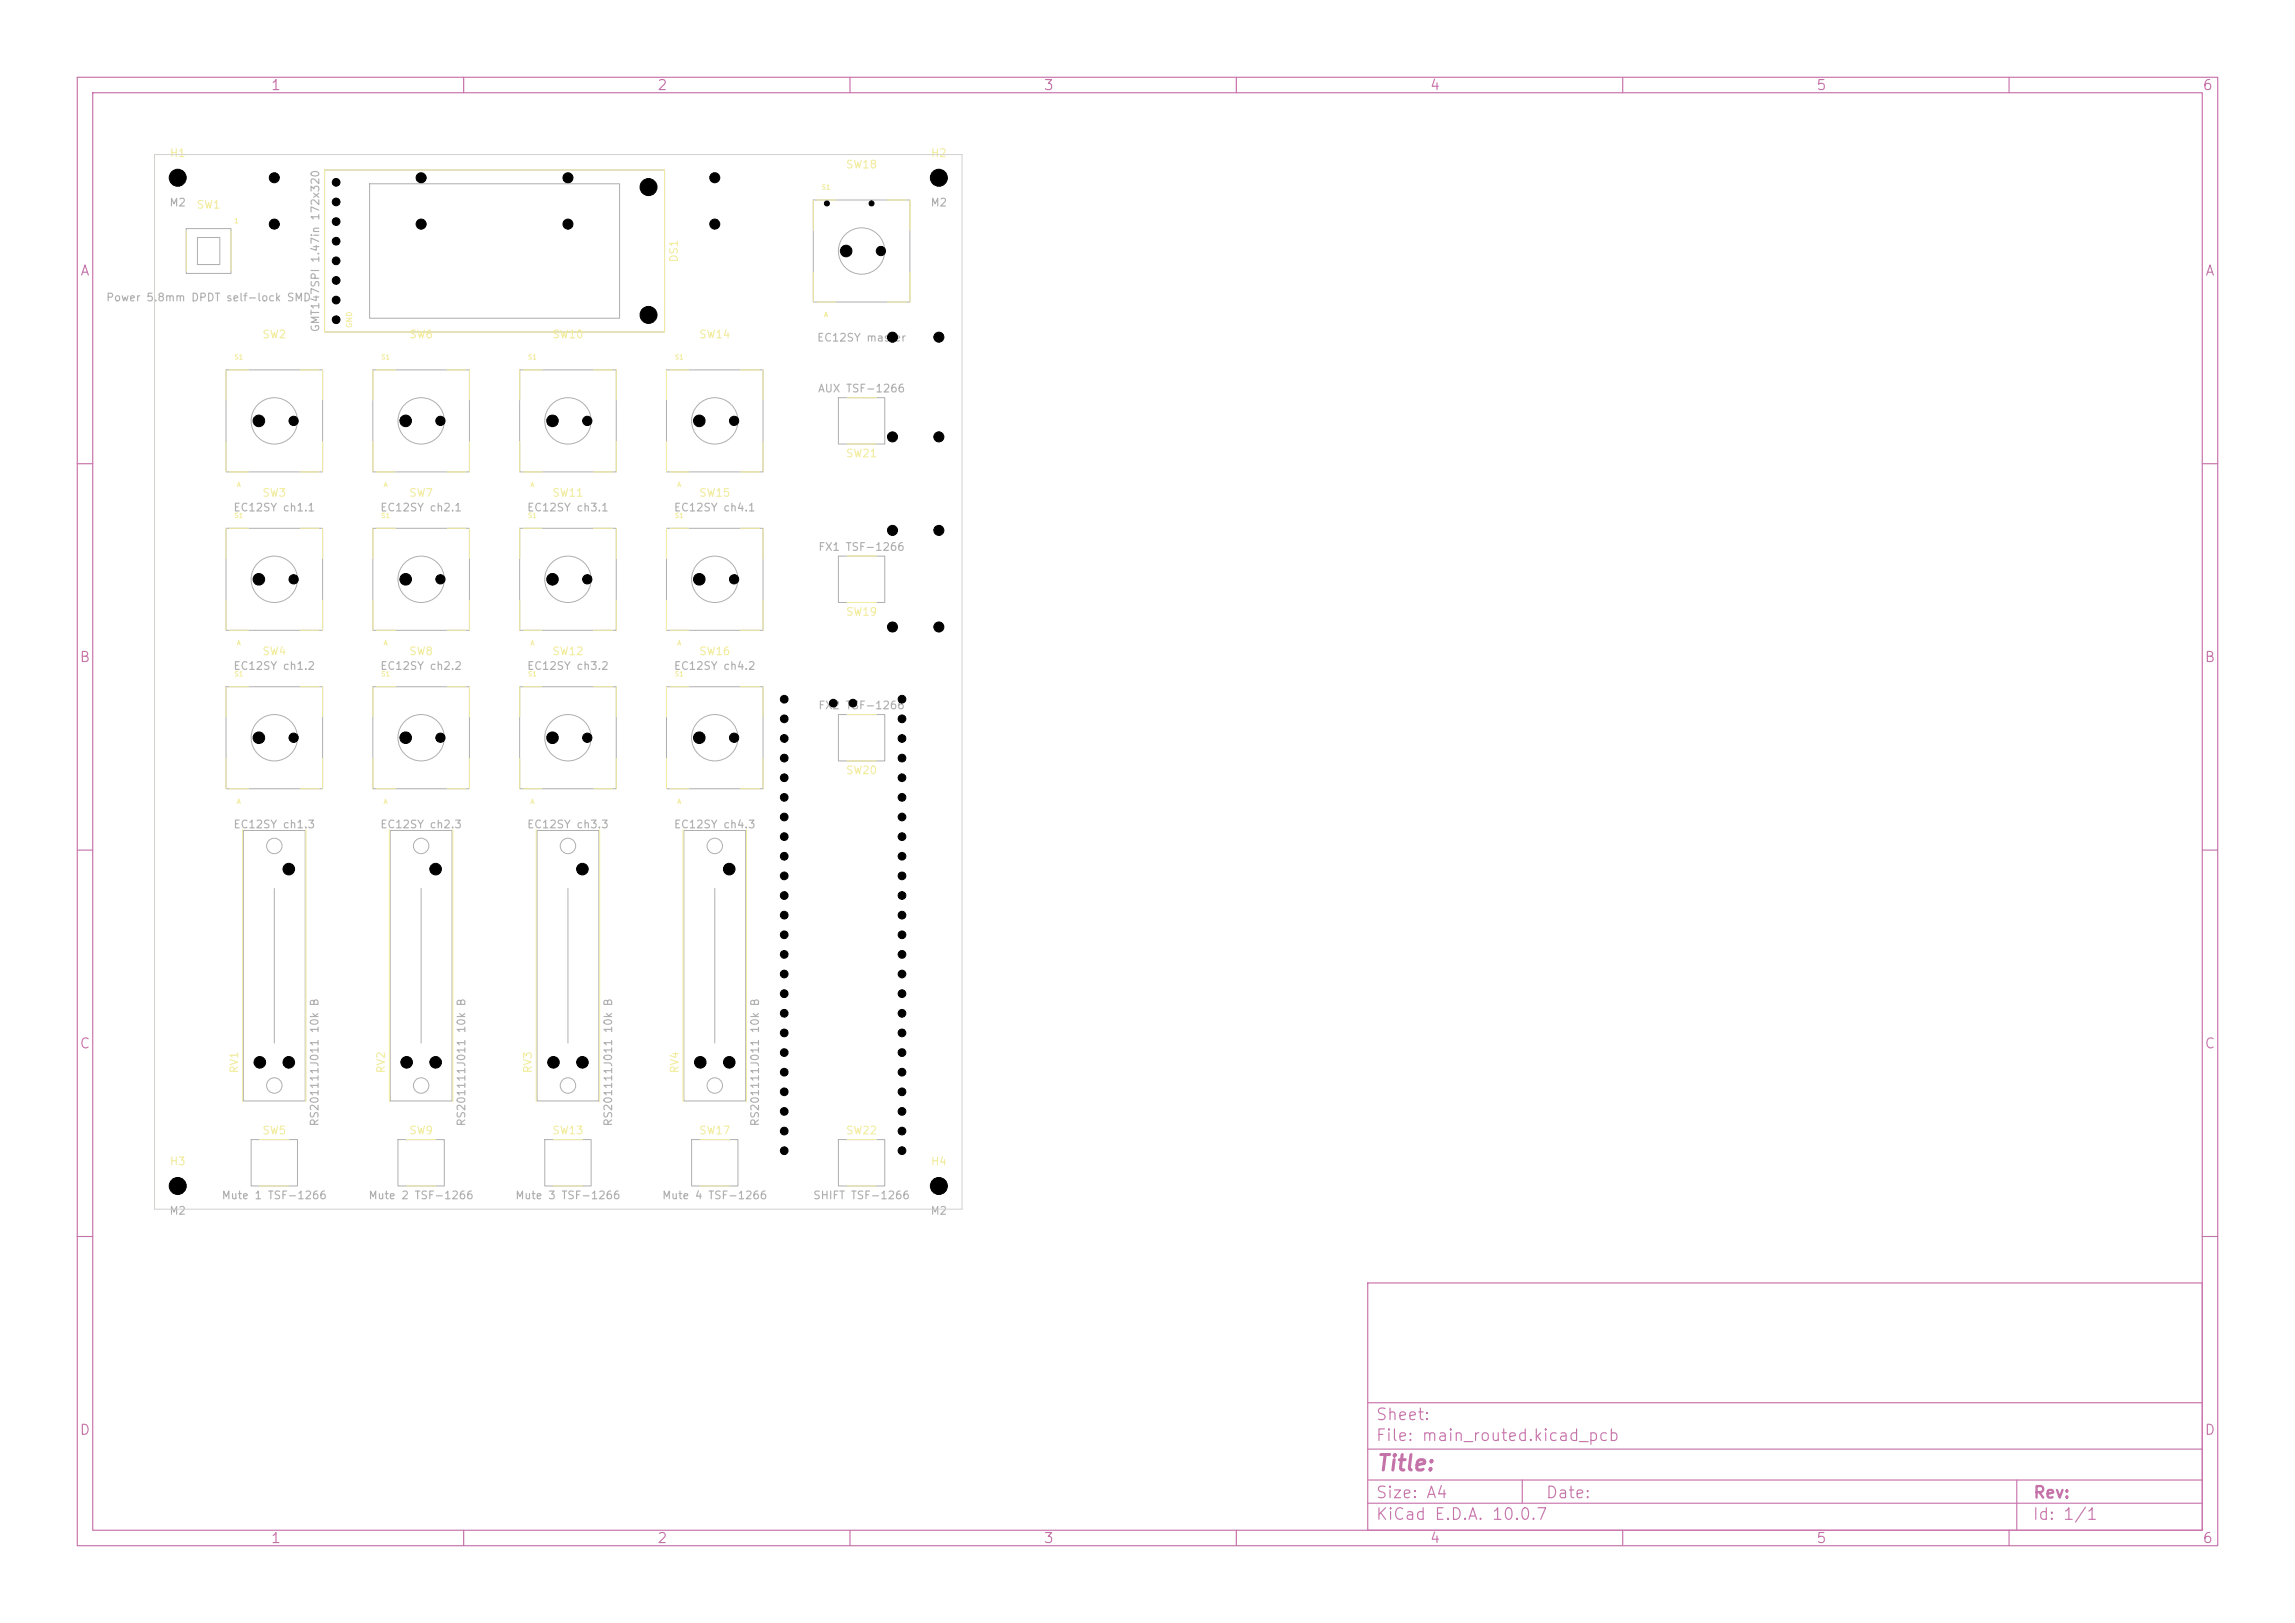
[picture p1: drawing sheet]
<svg xmlns="http://www.w3.org/2000/svg" width="297mm" height="210mm" viewBox="0 0 297 210" stroke-linecap="round" stroke-linejoin="round" font-family="sans-serif">
<defs><g id="words">
<text font-size="2" fill="#c872ab" x="178" y="190.8">Title:</text>
<g font-size="1.5" fill="#c872ab">
<text x="178" y="184.1">Sheet:</text>
<text x="178" y="186.8">File: main_routed.kicad_pcb</text>
<text x="178" y="197">KiCad E.D.A. 10.0.7</text>
<text x="178" y="194.2">Size: A4</text>
<text x="200" y="194.2">Date:</text>
<text x="263" y="197">Id: 1/1</text>
<text x="263" y="194.2">Rev:</text>
</g>
<g font-size="1.3" fill="#c872ab">
<text x="35" y="12">1</text>
<text x="85" y="12">2</text>
<text x="135" y="12">3</text>
<text x="185" y="12">4</text>
<text x="235" y="12">5</text>
<text x="285" y="12">6</text>
<text x="10.3" y="36">A</text>
<text x="285.3" y="36">A</text>
<text x="10.2" y="86">B</text>
<text x="285.2" y="86">B</text>
<text x="10.2" y="136">C</text>
<text x="285.2" y="136">C</text>
<text x="10.2" y="186">D</text>
<text x="285.2" y="186">D</text>
<text x="35" y="200">1</text>
<text x="85" y="200">2</text>
<text x="135" y="200">3</text>
<text x="185" y="200">4</text>
<text x="235" y="200">5</text>
<text x="285" y="200">6</text>
</g>
<g font-size="1" fill="#f2eda1">
<text x="21.9" y="20.6">H1</text>
<text x="109.4" y="22">SW18</text>
<text x="120.4" y="20.6">H2</text>
<text x="25.4" y="27.2">SW1</text>
<text x="88" y="34" transform="rotate(-90 88 34)">DS1</text>
<text x="33.9" y="44">SW2</text>
<text x="52.9" y="44">SW6</text>
<text x="71.4" y="44">SW10</text>
<text x="90.4" y="44">SW14</text>
<text x="109.4" y="59.4">SW21</text>
<text x="33.9" y="64.5">SW3</text>
<text x="52.9" y="64.5">SW7</text>
<text x="71.4" y="64.5">SW11</text>
<text x="90.4" y="64.5">SW15</text>
<text x="109.4" y="79.9">SW19</text>
<text x="33.9" y="85">SW4</text>
<text x="52.9" y="85">SW8</text>
<text x="71.4" y="85">SW12</text>
<text x="90.4" y="85">SW16</text>
<text x="109.4" y="100.4">SW20</text>
<text x="31.1" y="139" transform="rotate(-90 31.1 139)">RV1</text>
<text x="50.1" y="139" transform="rotate(-90 50.1 139)">RV2</text>
<text x="69.1" y="139" transform="rotate(-90 69.1 139)">RV3</text>
<text x="88.1" y="139" transform="rotate(-90 88.1 139)">RV4</text>
<text x="33.9" y="147">SW5</text>
<text x="52.9" y="147">SW9</text>
<text x="71.4" y="147">SW13</text>
<text x="90.4" y="147">SW17</text>
<text x="109.4" y="147">SW22</text>
<text x="21.9" y="151">H3</text>
<text x="120.4" y="151">H4</text>
</g>
<g font-size="1" fill="#afafaf">
<text x="21.9" y="27">M2</text>
<text x="120.4" y="27">M2</text>
<text x="13.7" y="39.2">Power 5.8mm DPDT self-lock SMD</text>
<text x="41.6" y="43.1" transform="rotate(-90 41.6 43.1)">GMT147SPI 1.47in 172x320</text>
<text x="105.7" y="44.4">EC12SY master</text>
<text x="105.8" y="51">AUX TSF-1266</text>
<text x="30.1" y="66.4">EC12SY ch1.1</text>
<text x="49.1" y="66.4">EC12SY ch2.1</text>
<text x="68.1" y="66.4">EC12SY ch3.1</text>
<text x="87.1" y="66.4">EC12SY ch4.1</text>
<text x="105.8" y="71.5">FX1 TSF-1266</text>
<text x="30.1" y="86.9">EC12SY ch1.2</text>
<text x="49.1" y="86.9">EC12SY ch2.2</text>
<text x="68.1" y="86.9">EC12SY ch3.2</text>
<text x="87.1" y="86.9">EC12SY ch4.2</text>
<text x="105.8" y="92">FX2 TSF-1266</text>
<text x="30.1" y="107.4">EC12SY ch1.3</text>
<text x="49.1" y="107.4">EC12SY ch2.3</text>
<text x="68.1" y="107.4">EC12SY ch3.3</text>
<text x="87.1" y="107.4">EC12SY ch4.3</text>
<text x="41.5" y="145.8" transform="rotate(-90 41.5 145.8)">RS201111J011 10k B</text>
<text x="60.5" y="145.8" transform="rotate(-90 60.5 145.8)">RS201111J011 10k B</text>
<text x="79.5" y="145.8" transform="rotate(-90 79.5 145.8)">RS201111J011 10k B</text>
<text x="98.5" y="145.8" transform="rotate(-90 98.5 145.8)">RS201111J011 10k B</text>
<text x="28.6" y="155.4">Mute 1 TSF-1266</text>
<text x="47.6" y="155.4">Mute 2 TSF-1266</text>
<text x="66.6" y="155.4">Mute 3 TSF-1266</text>
<text x="85.6" y="155.4">Mute 4 TSF-1266</text>
<text x="105.2" y="155.4">SHIFT TSF-1266</text>
<text x="21.9" y="157.4">M2</text>
<text x="120.4" y="157.4">M2</text>
</g>
<text font-size=".7" fill="#f2eda1" x="45.7" y="42.5" transform="rotate(-90 45.7 42.5)">GND</text>
<g font-size=".6" fill="#f2eda1">
<text x="30.3" y="29">1</text>
<text x="106.3" y="24.7">S1</text>
<text x="106.6" y="41.2">A</text>
<text x="30.3" y="46.7">S1</text>
<text x="49.3" y="46.7">S1</text>
<text x="68.3" y="46.7">S1</text>
<text x="87.3" y="46.7">S1</text>
<text x="30.6" y="63.2">A</text>
<text x="49.6" y="63.2">A</text>
<text x="68.6" y="63.2">A</text>
<text x="87.6" y="63.2">A</text>
<text x="30.3" y="67.2">S1</text>
<text x="49.3" y="67.2">S1</text>
<text x="68.3" y="67.2">S1</text>
<text x="87.3" y="67.2">S1</text>
<text x="30.6" y="83.7">A</text>
<text x="49.6" y="83.7">A</text>
<text x="68.6" y="83.7">A</text>
<text x="87.6" y="83.7">A</text>
<text x="30.3" y="87.7">S1</text>
<text x="49.3" y="87.7">S1</text>
<text x="68.3" y="87.7">S1</text>
<text x="87.3" y="87.7">S1</text>
<text x="30.6" y="104.2">A</text>
<text x="49.6" y="104.2">A</text>
<text x="68.6" y="104.2">A</text>
<text x="87.6" y="104.2">A</text>
</g>
</g></defs>
<g fill="none" stroke="#c872ab" stroke-width=".15">
<path d="M10 10h277v190h-277zM12 12h273v186h-273zM60 10v2M110 10v2M160 10v2M210 10v2M260 10v2M10 60h2M285 60h2M10 110h2M285 110h2M10 160h2"/>
<path d="M177 166h108v32h-108zM285 160h2M60 198v2M110 198v2M160 198v2M177 194.5h108M177 191.5h108M177 187.5h108M177 181.5h108M197 191.5v3M210 198v2M260 198v2"/>
<path d="M261 191.5v6.5"/>
</g>
<g fill="none" stroke="#afafaf" stroke-width=".13">
<path d="M24.1 29.6h5.8v5.8h-5.8zM25.6 30.7h2.9v3.5h-2.9zM42 22h44v21h-44zM47.8 23.8h32.4v17.4h-32.4zM105.2 25.9h12.6v13.2h-12.6zM29.2 47.9h12.5v13.2h-12.5zM48.3 47.9h12.4v13.2h-12.4zM67.3 47.9h12.4v13.2h-12.4zM86.3 47.9h12.5v13.2h-12.5zM108.5 51.5h6v6h-6zM29.2 68.4h12.5v13.2h-12.5zM48.3 68.4h12.4v13.2h-12.4z"/>
<path d="M67.3 68.4h12.4v13.2h-12.4zM86.3 68.4h12.5v13.2h-12.5zM108.5 72h6v6h-6zM29.2 88.9h12.5v13.2h-12.5zM48.3 88.9h12.4v13.2h-12.4zM67.3 88.9h12.4v13.2h-12.4zM86.3 88.9h12.5v13.2h-12.5zM108.5 92.5h6v6h-6zM31.5 107.5h8v35h-8zM35.5 115v20M50.5 107.5h8v35h-8zM54.5 115v20"/>
<path d="M69.5 107.5h8v35h-8zM73.5 115v20M88.5 107.5h8v35h-8zM92.5 115v20M32.5 147.5h6v6h-6zM51.5 147.5h6v6h-6zM70.5 147.5h6v6h-6zM89.5 147.5h6v6h-6zM108.5 147.5h6v6h-6z"/>
<circle cx="111.5" cy="32.5" r="3"/>
<circle cx="35.5" cy="54.5" r="3"/>
<circle cx="54.5" cy="54.5" r="3"/>
<circle cx="73.5" cy="54.5" r="3"/>
<circle cx="92.5" cy="54.5" r="3"/>
<circle cx="35.5" cy="75" r="3"/>
<circle cx="54.5" cy="75" r="3"/>
<circle cx="73.5" cy="75" r="3"/>
<circle cx="92.5" cy="75" r="3"/>
<circle cx="35.5" cy="95.5" r="3"/>
<circle cx="54.5" cy="95.5" r="3"/>
<circle cx="73.5" cy="95.5" r="3"/>
<circle cx="92.5" cy="95.5" r="3"/>
<circle cx="35.5" cy="109.5" r="1"/>
<circle cx="54.5" cy="109.5" r="1"/>
<circle cx="73.5" cy="109.5" r="1"/>
<circle cx="92.5" cy="109.5" r="1"/>
<circle cx="35.5" cy="140.5" r="1"/>
<circle cx="54.5" cy="140.5" r="1"/>
<circle cx="73.5" cy="140.5" r="1"/>
<circle cx="92.5" cy="140.5" r="1"/>
</g>
<g fill="none" stroke="#f2eda1" stroke-width=".13">
<path d="M24.1 29.9v5.2M29.9 29.9v5.2M42 22h44v21h-44zM105.2 25.9v3.9M105.2 35.2v3.9M105.7 25.9h2.4M105.7 39.1h2.4M114.8 25.9h2.5M114.8 39.1h2.5M117.8 25.9v3.9M117.8 35.2v3.9M29.2 47.9v3.9"/>
<path d="M29.2 57.2v3.9M29.7 47.9h2.4M38.8 47.9h2.5M41.7 47.9v3.9M41.7 57.2v3.9M48.2 47.9v3.9M48.2 57.2v3.9M48.7 47.9h2.4M57.8 47.9h2.5M60.7 47.9v3.9M60.7 57.2v3.9M67.3 47.9v3.9"/>
<path d="M67.3 57.2v3.9M67.7 47.9h2.4M76.9 47.9h2.4M79.8 47.9v3.9M79.8 57.2v3.9M86.2 47.9v3.9M86.2 57.2v3.9M86.7 47.9h2.4M95.8 47.9h2.5M98.7 47.9v3.9M98.7 57.2v3.9M109.6 51.5h3.8"/>
<path d="M109.6 57.5h3.8M29.2 68.4v3.9M29.2 77.7v3.9M29.7 68.4h2.4M29.7 61.1h2.4M38.8 68.4h2.5M38.8 61.1h2.5M41.7 68.4v3.9M41.7 77.7v3.9M48.2 68.4v3.9M48.2 77.7v3.9M48.7 68.4h2.4"/>
<path d="M48.7 61.1h2.4M57.8 68.4h2.5M57.8 61.1h2.5M60.7 68.4v3.9M60.7 77.7v3.9M67.3 68.4v3.9M67.3 77.7v3.9M67.7 68.4h2.4M67.7 61.1h2.4M76.9 68.4h2.4M76.9 61.1h2.4M79.8 68.4v3.9"/>
<path d="M79.8 77.7v3.9M86.2 68.4v3.9M86.2 77.7v3.9M86.7 68.4h2.4M86.7 61.1h2.4M95.8 68.4h2.5M95.8 61.1h2.5M98.7 68.4v3.9M98.7 77.7v3.9M109.6 72h3.8M109.6 78h3.8M29.2 88.9v3.9"/>
<path d="M29.2 98.2v3.9M29.7 88.9h2.4M29.7 81.6h2.4M38.8 88.9h2.5M38.8 81.6h2.5M41.7 88.9v3.9M41.7 98.2v3.9M48.2 88.9v3.9M48.2 98.2v3.9M48.7 88.9h2.4M48.7 81.6h2.4M57.8 88.9h2.5"/>
<path d="M57.8 81.6h2.5M60.7 88.9v3.9M60.7 98.2v3.9M67.3 88.9v3.9M67.3 98.2v3.9M67.7 88.9h2.4M67.7 81.6h2.4M76.9 88.9h2.4M76.9 81.6h2.4M79.8 88.9v3.9M79.8 98.2v3.9M86.2 88.9v3.9"/>
<path d="M86.2 98.2v3.9M86.7 88.9h2.4M86.7 81.6h2.4M95.8 88.9h2.5M95.8 81.6h2.5M98.7 88.9v3.9M98.7 98.2v3.9M109.6 92.5h3.8M109.6 98.5h3.8M29.7 102.1h2.4M31.4 107.4v35.2M38.8 102.1h2.5"/>
<path d="M39.6 107.4v35.2M48.7 102.1h2.4M50.4 107.4v35.2M57.8 102.1h2.5M58.6 107.4v35.2M67.7 102.1h2.4M69.4 107.4v35.2M76.9 102.1h2.4M77.6 107.4v35.2M86.7 102.1h2.4M88.4 107.4v35.2M95.8 102.1h2.5"/>
<path d="M96.6 107.4v35.2M33.6 147.5h3.8M33.6 153.5h3.8M52.6 147.5h3.8M52.6 153.5h3.8M71.6 147.5h3.8M71.6 153.5h3.8M90.6 147.5h3.8M90.6 153.5h3.8M109.6 147.5h3.8M109.6 153.5h3.8"/>
</g>
<path d="M20 20h104.5v136.5h-104.5z" fill="none" stroke="#d0d2cd" stroke-width=".13"/>
<g fill="#000" stroke="#000" stroke-width=".13">
<circle cx="23" cy="23" r="1.1"/>
<circle cx="35.5" cy="23" r=".65"/>
<circle cx="35.5" cy="29" r=".65"/>
<circle cx="43.5" cy="38.8" r=".5"/>
<circle cx="43.5" cy="26.1" r=".5"/>
<circle cx="43.5" cy="31.2" r=".5"/>
<circle cx="43.5" cy="33.8" r=".5"/>
<circle cx="43.5" cy="36.3" r=".5"/>
<circle cx="43.5" cy="23.6" r=".5"/>
<circle cx="43.5" cy="28.7" r=".5"/>
<circle cx="54.5" cy="23" r=".65"/>
<circle cx="54.5" cy="29" r=".65"/>
<circle cx="73.5" cy="23" r=".65"/>
<circle cx="73.5" cy="29" r=".65"/>
<circle cx="83.9" cy="24.2" r="1.1"/>
<circle cx="92.5" cy="23" r=".65"/>
<circle cx="92.5" cy="29" r=".65"/>
<circle cx="107" cy="26.3" r=".32"/>
<circle cx="109.5" cy="32.5" r=".75"/>
<circle cx="112.8" cy="26.3" r=".32"/>
<circle cx="114" cy="32.5" r=".6"/>
<circle cx="121.5" cy="23" r="1.1"/>
<circle cx="33.5" cy="54.5" r=".75"/>
<circle cx="38" cy="54.5" r=".6"/>
<circle cx="43.5" cy="41.4" r=".5"/>
<circle cx="52.5" cy="54.5" r=".75"/>
<circle cx="57" cy="54.5" r=".6"/>
<circle cx="71.5" cy="54.5" r=".75"/>
<circle cx="76" cy="54.5" r=".6"/>
<circle cx="83.9" cy="40.7" r="1.1"/>
<circle cx="90.5" cy="54.5" r=".75"/>
<circle cx="95" cy="54.5" r=".6"/>
<circle cx="115.5" cy="56.5" r=".65"/>
<circle cx="115.5" cy="43.6" r=".65"/>
<circle cx="121.5" cy="56.5" r=".65"/>
<circle cx="121.5" cy="43.6" r=".65"/>
<circle cx="33.5" cy="75" r=".75"/>
<circle cx="38" cy="75" r=".6"/>
<circle cx="52.5" cy="75" r=".75"/>
<circle cx="57" cy="75" r=".6"/>
<circle cx="71.5" cy="75" r=".75"/>
<circle cx="76" cy="75" r=".6"/>
<circle cx="90.5" cy="75" r=".75"/>
<circle cx="95" cy="75" r=".6"/>
<circle cx="115.5" cy="68.6" r=".65"/>
<circle cx="121.5" cy="68.6" r=".65"/>
<circle cx="33.5" cy="95.5" r=".75"/>
<circle cx="38" cy="95.5" r=".6"/>
<circle cx="52.5" cy="95.5" r=".75"/>
<circle cx="57" cy="95.5" r=".6"/>
<circle cx="71.5" cy="95.5" r=".75"/>
<circle cx="76" cy="95.5" r=".6"/>
<circle cx="90.5" cy="95.5" r=".75"/>
<circle cx="95" cy="95.5" r=".6"/>
<circle cx="101.5" cy="98.1" r=".5"/>
<circle cx="101.5" cy="95.6" r=".5"/>
<circle cx="101.5" cy="90.5" r=".5"/>
<circle cx="101.5" cy="93" r=".5"/>
<circle cx="107.8" cy="91" r=".5"/>
<circle cx="110.4" cy="91" r=".5"/>
<circle cx="115.5" cy="81.1" r=".65"/>
<circle cx="116.7" cy="90.5" r=".5"/>
<circle cx="116.7" cy="95.6" r=".5"/>
<circle cx="116.7" cy="93" r=".5"/>
<circle cx="116.7" cy="98.1" r=".5"/>
<circle cx="121.5" cy="81.1" r=".65"/>
<circle cx="37.4" cy="112.5" r=".75"/>
<circle cx="56.4" cy="112.5" r=".75"/>
<circle cx="75.4" cy="112.5" r=".75"/>
<circle cx="94.4" cy="112.5" r=".75"/>
<circle cx="101.5" cy="103.2" r=".5"/>
<circle cx="101.5" cy="105.7" r=".5"/>
<circle cx="101.5" cy="115.9" r=".5"/>
<circle cx="101.5" cy="110.8" r=".5"/>
<circle cx="101.5" cy="108.3" r=".5"/>
<circle cx="101.5" cy="118.4" r=".5"/>
<circle cx="101.5" cy="100.6" r=".5"/>
<circle cx="101.5" cy="113.3" r=".5"/>
<circle cx="116.7" cy="108.3" r=".5"/>
<circle cx="116.7" cy="105.7" r=".5"/>
<circle cx="116.7" cy="113.3" r=".5"/>
<circle cx="116.7" cy="100.6" r=".5"/>
<circle cx="116.7" cy="118.4" r=".5"/>
<circle cx="116.7" cy="103.2" r=".5"/>
<circle cx="116.7" cy="110.8" r=".5"/>
<circle cx="116.7" cy="115.9" r=".5"/>
<circle cx="33.6" cy="137.5" r=".75"/>
<circle cx="37.4" cy="137.5" r=".75"/>
<circle cx="52.6" cy="137.5" r=".75"/>
<circle cx="56.4" cy="137.5" r=".75"/>
<circle cx="71.6" cy="137.5" r=".75"/>
<circle cx="75.4" cy="137.5" r=".75"/>
<circle cx="90.6" cy="137.5" r=".75"/>
<circle cx="94.4" cy="137.5" r=".75"/>
<circle cx="101.5" cy="123.5" r=".5"/>
<circle cx="101.5" cy="121" r=".5"/>
<circle cx="101.5" cy="126" r=".5"/>
<circle cx="101.5" cy="131.1" r=".5"/>
<circle cx="101.5" cy="128.6" r=".5"/>
<circle cx="101.5" cy="136.2" r=".5"/>
<circle cx="101.5" cy="138.7" r=".5"/>
<circle cx="101.5" cy="133.7" r=".5"/>
<circle cx="116.7" cy="123.5" r=".5"/>
<circle cx="116.7" cy="126" r=".5"/>
<circle cx="116.7" cy="121" r=".5"/>
<circle cx="116.7" cy="131.1" r=".5"/>
<circle cx="116.7" cy="128.6" r=".5"/>
<circle cx="116.7" cy="138.7" r=".5"/>
<circle cx="116.7" cy="136.2" r=".5"/>
<circle cx="116.7" cy="133.7" r=".5"/>
<circle cx="23" cy="153.5" r="1.1"/>
<circle cx="101.5" cy="146.4" r=".5"/>
<circle cx="101.5" cy="141.3" r=".5"/>
<circle cx="101.5" cy="148.9" r=".5"/>
<circle cx="101.5" cy="143.8" r=".5"/>
<circle cx="116.7" cy="141.3" r=".5"/>
<circle cx="116.7" cy="148.9" r=".5"/>
<circle cx="116.7" cy="146.4" r=".5"/>
<circle cx="116.7" cy="143.8" r=".5"/>
<circle cx="121.5" cy="153.5" r="1.1"/>
</g>
<use href="#words"/>
</svg>
